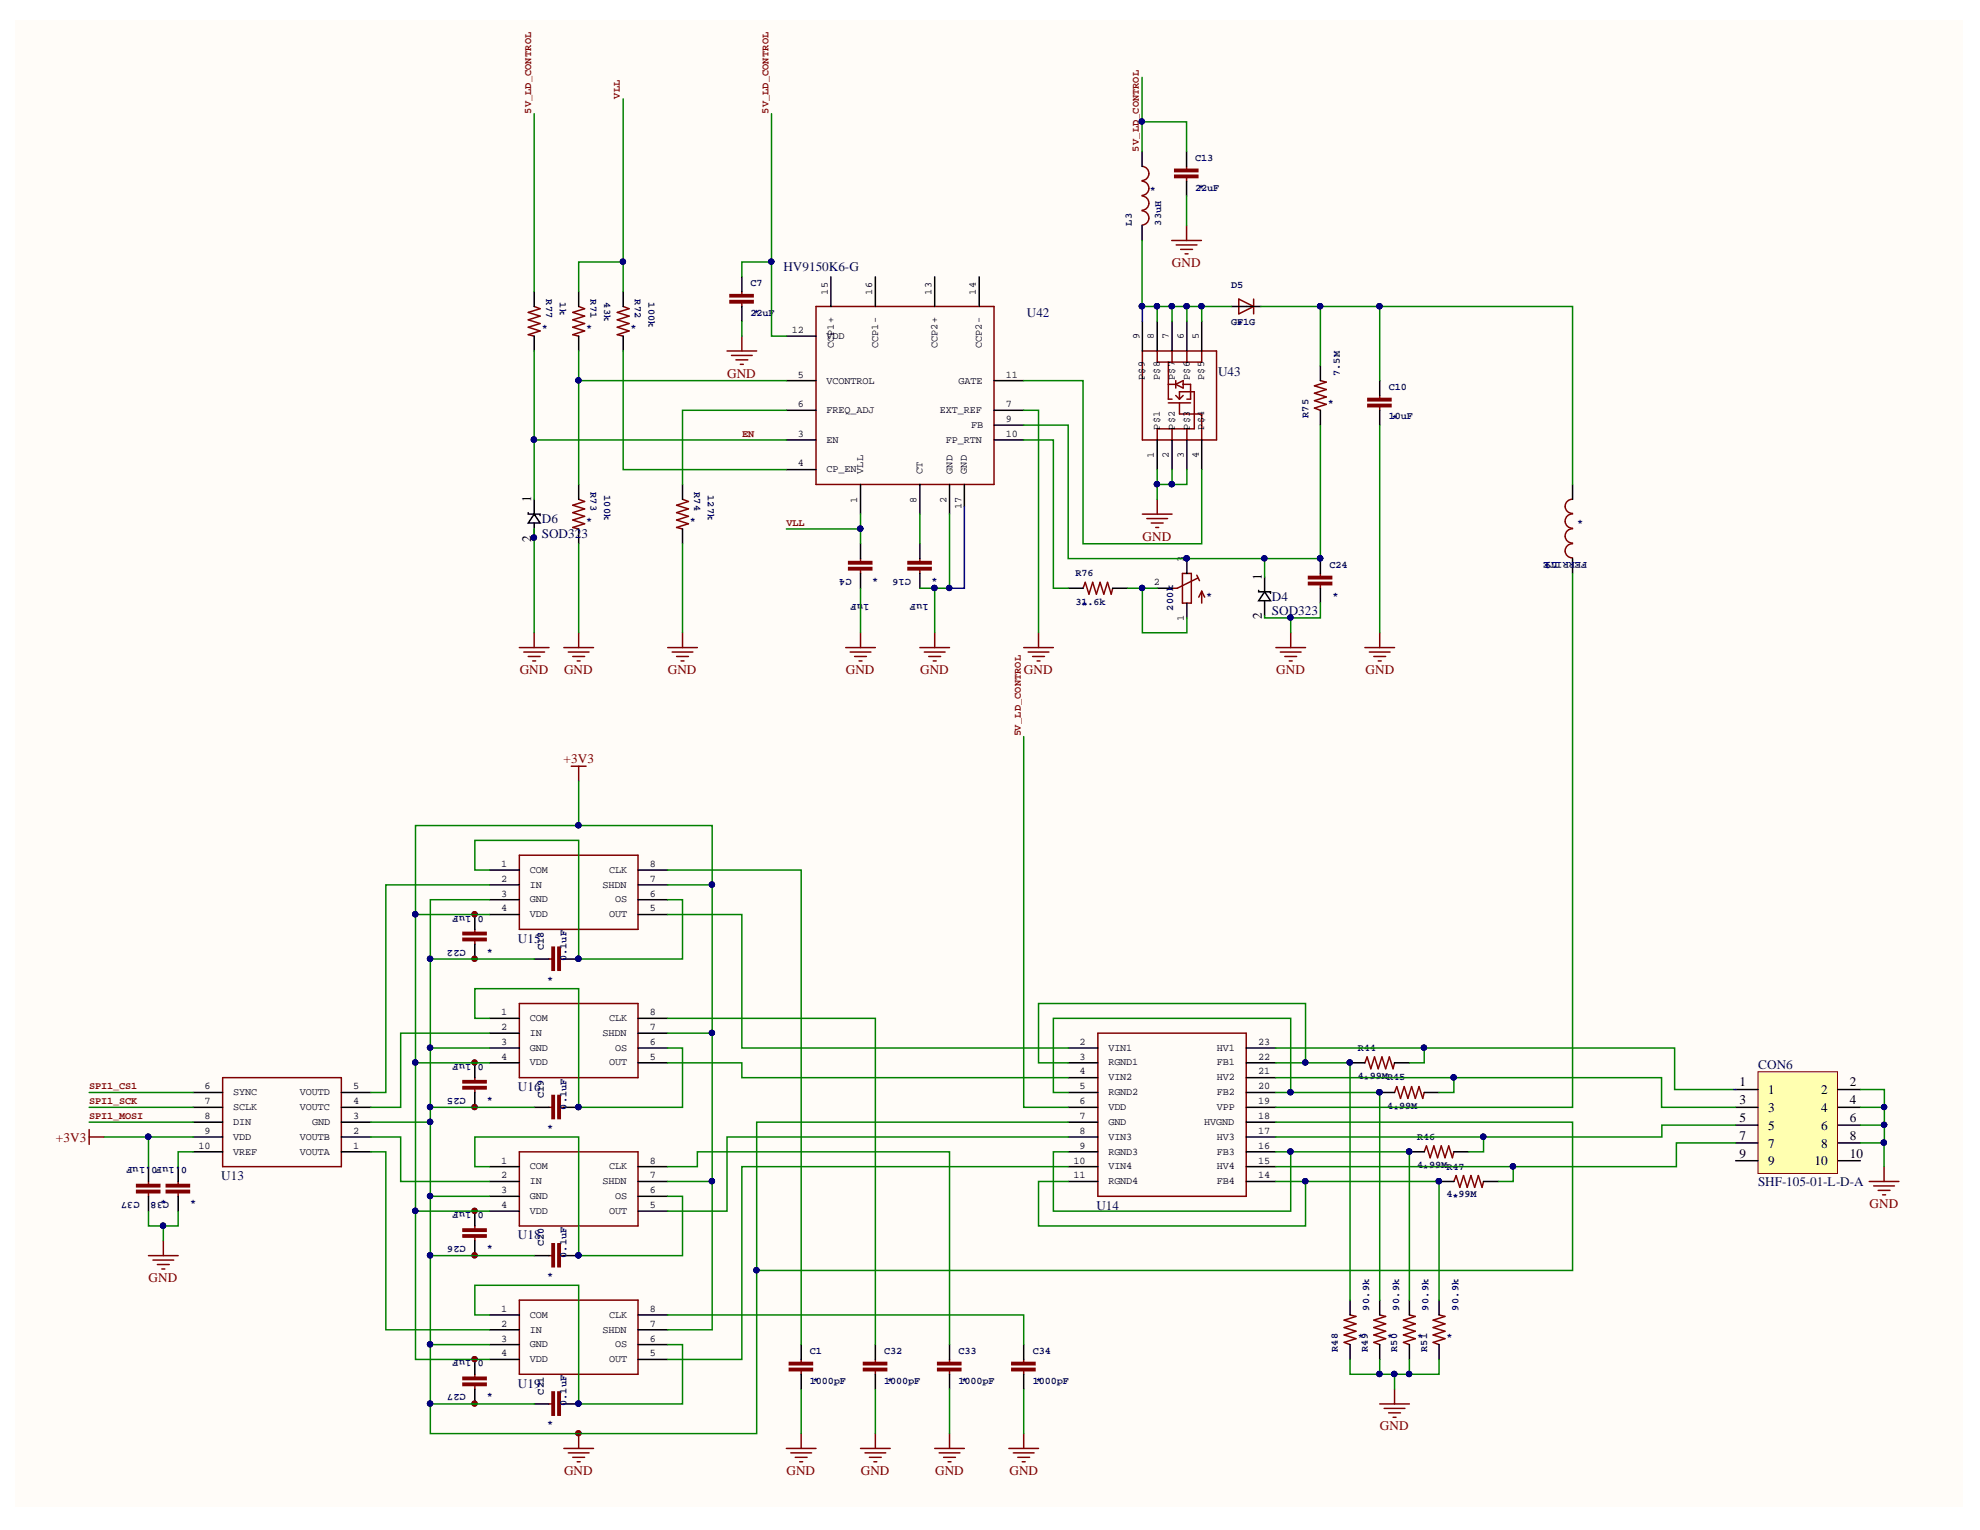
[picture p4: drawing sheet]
<svg xmlns="http://www.w3.org/2000/svg" width="279mm" height="216mm" viewBox="0 0 279 216" stroke-linecap="round" stroke-linejoin="round" font-family="sans-serif">
<defs><g id="words">
<g font-size="1.9" fill="#000080">
<text x="110.6" y="38.2">HV9150K6-G</text>
<text x="144.9" y="44.7">U42</text>
<text x="171.9" y="53.1">U43</text>
<text x="76.5" y="73.8">D6</text>
<text x="76.5" y="75.9">SOD323</text>
<text x="179.5" y="84.8">D4</text>
<text x="179.5" y="86.8">SOD323</text>
<text x="73.1" y="133">U15</text>
<text x="73.1" y="154">U16</text>
<text x="248.1" y="150.9">CON6</text>
<text x="31.2" y="166.5">U13</text>
<text x="248.1" y="167.4">SHF-105-01-L-D-A</text>
<text x="154.7" y="170.7">U14</text>
<text x="73.1" y="174.9">U18</text>
<text x="73.1" y="195.8">U19</text>
</g>
<g font-size="1.9" fill="#800000">
<text x="165.4" y="37.7">GND</text>
<text x="102.6" y="53.3">GND</text>
<text x="161.2" y="76.4">GND</text>
<text x="73.3" y="95.1">GND</text>
<text x="79.6" y="95.1">GND</text>
<text x="94.2" y="95.1">GND</text>
<text x="119.4" y="95.1">GND</text>
<text x="129.8" y="95.1">GND</text>
<text x="144.5" y="95.1">GND</text>
<text x="180.1" y="95.1">GND</text>
<text x="192.7" y="95.1">GND</text>
<text x="79.5" y="107.7">+3V3</text>
<text x="7.9" y="161.1">+3V3</text>
<text x="263.8" y="170.5">GND</text>
<text x="21" y="181">GND</text>
<text x="194.7" y="201.9">GND</text>
<text x="79.6" y="208.2">GND</text>
<text x="111" y="208.2">GND</text>
<text x="121.5" y="208.2">GND</text>
<text x="132" y="208.2">GND</text>
<text x="142.4" y="208.2">GND</text>
</g>
<g font-size="1.9">
<text x="74.9" y="70.9" transform="rotate(-90 74.9 70.9)">1</text>
<text x="74.9" y="76.4" transform="rotate(-90 74.9 76.4)">2</text>
<text x="178.1" y="81.9" transform="rotate(-90 178.1 81.9)">1</text>
<text x="178.1" y="87.4" transform="rotate(-90 178.1 87.4)">2</text>
<text x="245.5" y="153.3">1</text>
<text x="245.5" y="155.8">3</text>
<text x="249.5" y="154.4">1</text>
<text x="257" y="154.4">2</text>
<text x="261" y="153.3">2</text>
<text x="261" y="155.8">4</text>
<text x="245.5" y="158.4">5</text>
<text x="245.5" y="160.8">7</text>
<text x="249.5" y="156.9">3</text>
<text x="249.5" y="159.4">5</text>
<text x="249.5" y="161.9">7</text>
<text x="257" y="156.9">4</text>
<text x="257" y="159.4">6</text>
<text x="257" y="161.9">8</text>
<text x="261" y="158.4">6</text>
<text x="261" y="160.8">8</text>
<text x="245.5" y="163.4">9</text>
<text x="249.5" y="164.4">9</text>
<text x="256" y="164.4">10</text>
<text x="261" y="163.4">10</text>
</g>
<g font-size="1.4" fill="#800000">
<text x="74.9" y="16.1" transform="rotate(-90 74.9 16.1)">5V_LD_CONTROL</text>
<text x="87.5" y="14" transform="rotate(-90 87.5 14)">VLL</text>
<text x="108.4" y="16.1" transform="rotate(-90 108.4 16.1)">5V_LD_CONTROL</text>
<text x="160.7" y="21.4" transform="rotate(-90 160.7 21.4)">5V_LD_CONTROL</text>
<text x="104.7" y="61.6">EN</text>
<text x="111" y="74.2">VLL</text>
<text x="144" y="103.9" transform="rotate(-90 144 103.9)">5V_LD_CONTROL</text>
<text x="12.6" y="153.7">SPI1_CS1</text>
<text x="12.6" y="155.8">SPI1_SCK</text>
<text x="12.6" y="157.9">SPI1_MOSI</text>
</g>
<g font-size="1.4" fill="#000080">
<text x="168.7" y="22.7">C13</text>
<text x="162.2" y="27.2">*</text>
<text x="168.7" y="26.9">2*2uF</text>
<text x="159.7" y="31.9" transform="rotate(-90 159.7 31.9)">L3</text>
<text x="163.8" y="31.9" transform="rotate(-90 163.8 31.9)">33uH</text>
<text x="105.9" y="40.4">C7</text>
<text x="173.7" y="40.7">D5</text>
<text x="76.5" y="46.8">*</text>
<text x="77.1" y="42.2" transform="rotate(90 77.1 42.2)">R77</text>
<text x="79" y="42.6" transform="rotate(90 79 42.6)">1k</text>
<text x="82.7" y="46.8">*</text>
<text x="83.3" y="42.2" transform="rotate(90 83.3 42.2)">R71</text>
<text x="85.3" y="42.6" transform="rotate(90 85.3 42.6)">43k</text>
<text x="89" y="46.8">*</text>
<text x="89.6" y="42.2" transform="rotate(90 89.6 42.2)">R72</text>
<text x="91.5" y="42.6" transform="rotate(90 91.5 42.6)">100k</text>
<text x="105.9" y="44.6">2*2uF</text>
<text x="173.7" y="45.9">GF1G</text>
<text x="174.6" y="46.2">*</text>
<text x="189" y="53.1" transform="rotate(-90 189 53.1)">7.5M</text>
<text x="184.7" y="58.9" transform="rotate(-90 184.7 58.9)">R75</text>
<text x="187.4" y="57.2">*</text>
<text x="196" y="55.1">C10</text>
<text x="196" y="59.2">1*0uF</text>
<text x="83.3" y="69.4" transform="rotate(90 83.3 69.4)">R73</text>
<text x="85.3" y="69.8" transform="rotate(90 85.3 69.8)">100k</text>
<text x="98" y="69.4" transform="rotate(90 98 69.4)">R74</text>
<text x="99.9" y="69.8" transform="rotate(90 99.9 69.8)">127k</text>
<text x="82.7" y="74">*</text>
<text x="97.4" y="74">*</text>
<text x="222.5" y="74.2">*</text>
<text x="120.2" y="81.7" transform="rotate(-180 120.2 81.7)">C4</text>
<text x="123.1" y="82.4">*</text>
<text x="128.6" y="81.7" transform="rotate(-180 128.6 81.7)">C16</text>
<text x="131.4" y="82.4">*</text>
<text x="151.7" y="81.3">R76</text>
<text x="187.6" y="80.2">C24</text>
<text x="224" y="79.2" transform="rotate(-180 224 79.2)">FERRILT9E</text>
<text x="122.6" y="85.2" transform="rotate(-180 122.6 85.2)">1uF</text>
<text x="131" y="85.2" transform="rotate(-180 131 85.2)">1uF</text>
<text x="151.7" y="85.3">31.6k</text>
<text x="152.6" y="85.7">*</text>
<text x="165.5" y="86.2" transform="rotate(-90 165.5 86.2)">200k</text>
<text x="170.2" y="84.5">*</text>
<text x="188" y="84.5">*</text>
<text x="68.3" y="129.2" transform="rotate(-180 68.3 129.2)">0.1uF</text>
<text x="65.7" y="134" transform="rotate(-180 65.7 134)">C22</text>
<text x="68.7" y="134.7">*</text>
<text x="76.7" y="134" transform="rotate(-90 76.7 134)">C18</text>
<text x="79.9" y="135.6" transform="rotate(-90 79.9 135.6)">0.1uF</text>
<text x="77.2" y="138.7">*</text>
<text x="191.6" y="148.3">R44</text>
<text x="65.7" y="154.9" transform="rotate(-180 65.7 154.9)">C25</text>
<text x="68.3" y="150.1" transform="rotate(-180 68.3 150.1)">0.1uF</text>
<text x="68.7" y="155.6">*</text>
<text x="76.7" y="155" transform="rotate(-90 76.7 155)">C19</text>
<text x="191.6" y="152.2">4.99MR45</text>
<text x="192.3" y="152.6">*</text>
<text x="77.2" y="159.6">*</text>
<text x="79.9" y="156.6" transform="rotate(-90 79.9 156.6)">0.1uF</text>
<text x="195.7" y="156.4">4.99M</text>
<text x="196.6" y="156.9">*</text>
<text x="200" y="160.8">R46</text>
<text x="26.4" y="164.7" transform="rotate(-180 26.4 164.7)">0.1uF0.1uF</text>
<text x="200" y="164.8">4.99MR47</text>
<text x="200.7" y="165.2">*</text>
<text x="19.7" y="169.5" transform="rotate(-180 19.7 169.5)">C37</text>
<text x="22.7" y="170.2">*</text>
<text x="23.9" y="169.5" transform="rotate(-180 23.9 169.5)">C38</text>
<text x="26.8" y="170.2">*</text>
<text x="68.3" y="171.1" transform="rotate(-180 68.3 171.1)">0.1uF</text>
<text x="204.1" y="169">4.99M</text>
<text x="205" y="169.4">*</text>
<text x="65.7" y="175.9" transform="rotate(-180 65.7 175.9)">C26</text>
<text x="68.7" y="176.6">*</text>
<text x="76.7" y="175.9" transform="rotate(-90 76.7 175.9)">C20</text>
<text x="79.9" y="177.5" transform="rotate(-90 79.9 177.5)">0.1uF</text>
<text x="77.2" y="180.5">*</text>
<text x="193.2" y="184.9" transform="rotate(-90 193.2 184.9)">90.9k</text>
<text x="197.4" y="184.9" transform="rotate(-90 197.4 184.9)">90.9k</text>
<text x="201.6" y="184.9" transform="rotate(-90 201.6 184.9)">90.9k</text>
<text x="205.8" y="184.9" transform="rotate(-90 205.8 184.9)">90.9k</text>
<text x="68.3" y="192" transform="rotate(-180 68.3 192)">0.1uF</text>
<text x="114.3" y="191.1">C1</text>
<text x="124.8" y="191.1">C32</text>
<text x="135.3" y="191.1">C33</text>
<text x="145.7" y="191.1">C34</text>
<text x="188.8" y="190.8" transform="rotate(-90 188.8 190.8)">R48</text>
<text x="191.6" y="189.1">*</text>
<text x="193" y="190.8" transform="rotate(-90 193 190.8)">R49</text>
<text x="195.7" y="189.1">*</text>
<text x="197.2" y="190.8" transform="rotate(-90 197.2 190.8)">R50</text>
<text x="200" y="189.1">*</text>
<text x="201.4" y="190.8" transform="rotate(-90 201.4 190.8)">R51</text>
<text x="204.1" y="189.1">*</text>
<text x="65.7" y="196.8" transform="rotate(-180 65.7 196.8)">C27</text>
<text x="68.7" y="197.5">*</text>
<text x="76.7" y="196.9" transform="rotate(-90 76.7 196.9)">C21</text>
<text x="114.3" y="195.3">1*000pF</text>
<text x="124.8" y="195.3">1*000pF</text>
<text x="135.3" y="195.3">1*000pF</text>
<text x="145.7" y="195.3">1*000pF</text>
<text x="77.2" y="201.4">*</text>
<text x="79.9" y="198.4" transform="rotate(-90 79.9 198.4)">0.1uF</text>
</g>
<g font-size="1.4">
<text x="116.8" y="41.6" transform="rotate(-90 116.8 41.6)">15</text>
<text x="123.1" y="41.6" transform="rotate(-90 123.1 41.6)">16</text>
<text x="131.4" y="41.6" transform="rotate(-90 131.4 41.6)">13</text>
<text x="137.7" y="41.6" transform="rotate(-90 137.7 41.6)">14</text>
<text x="111.7" y="47">12</text>
<text x="116.6" y="47.9">VDD</text>
<text x="160.8" y="47.9" transform="rotate(-90 160.8 47.9)">9</text>
<text x="162.8" y="47.9" transform="rotate(-90 162.8 47.9)">8</text>
<text x="164.9" y="47.9" transform="rotate(-90 164.9 47.9)">7</text>
<text x="167.1" y="47.9" transform="rotate(-90 167.1 47.9)">6</text>
<text x="169.2" y="47.9" transform="rotate(-90 169.2 47.9)">5</text>
<text x="112.6" y="53.3">5</text>
<text x="117.7" y="49.1" transform="rotate(-90 117.7 49.1)">CCP1+</text>
<text x="123.9" y="49.1" transform="rotate(-90 123.9 49.1)">CCP1-</text>
<text x="132.3" y="49.1" transform="rotate(-90 132.3 49.1)">CCP2+</text>
<text x="138.6" y="49.1" transform="rotate(-90 138.6 49.1)">CCP2-</text>
<text x="141.9" y="53.3">11</text>
<text x="161.6" y="53.6" transform="rotate(-90 161.6 53.6)">P$9</text>
<text x="163.7" y="53.6" transform="rotate(-90 163.7 53.6)">P$8</text>
<text x="165.8" y="53.6" transform="rotate(-90 165.8 53.6)">P$7</text>
<text x="167.9" y="53.6" transform="rotate(-90 167.9 53.6)">P$6</text>
<text x="169.9" y="53.6" transform="rotate(-90 169.9 53.6)">P$5</text>
<text x="112.6" y="57.4">6</text>
<text x="116.6" y="54.1">VCONTROL</text>
<text x="116.6" y="58.3">FREQ_ADJ</text>
<text x="132.6" y="58.3">EXT_REF</text>
<text x="135.3" y="54.1">GATE</text>
<text x="141.9" y="57.4">7</text>
<text x="141.9" y="59.5">9</text>
<text x="112.6" y="65.8">4</text>
<text x="112.6" y="61.6">3</text>
<text x="116.6" y="62.5">EN</text>
<text x="133.5" y="62.5">FP_RTN</text>
<text x="137" y="60.4">FB</text>
<text x="141.9" y="61.6">10</text>
<text x="162.8" y="64.6" transform="rotate(-90 162.8 64.6)">1</text>
<text x="163.7" y="60.6" transform="rotate(-90 163.7 60.6)">P$1</text>
<text x="164.9" y="64.6" transform="rotate(-90 164.9 64.6)">2</text>
<text x="165.8" y="60.6" transform="rotate(-90 165.8 60.6)">P$2</text>
<text x="167.1" y="64.6" transform="rotate(-90 167.1 64.6)">3</text>
<text x="167.9" y="60.6" transform="rotate(-90 167.9 60.6)">P$3</text>
<text x="169.2" y="64.6" transform="rotate(-90 169.2 64.6)">4</text>
<text x="169.9" y="60.6" transform="rotate(-90 169.9 60.6)">P$4</text>
<text x="116.6" y="66.6">CP_EN</text>
<text x="121" y="70.9" transform="rotate(-90 121 70.9)">1</text>
<text x="121.8" y="66.9" transform="rotate(-90 121.8 66.9)">VLL</text>
<text x="129.3" y="70.9" transform="rotate(-90 129.3 70.9)">8</text>
<text x="130.2" y="66.9" transform="rotate(-90 130.2 66.9)">CT</text>
<text x="133.6" y="70.9" transform="rotate(-90 133.6 70.9)">2</text>
<text x="134.4" y="66.9" transform="rotate(-90 134.4 66.9)">GND</text>
<text x="135.7" y="71.8" transform="rotate(-90 135.7 71.8)">17</text>
<text x="136.4" y="66.9" transform="rotate(-90 136.4 66.9)">GND</text>
<text x="162.8" y="82.5">2</text>
<text x="167.1" y="79.2" transform="rotate(-90 167.1 79.2)">3</text>
<text x="167.1" y="87.7" transform="rotate(-90 167.1 87.7)">1</text>
<text x="70.7" y="122.4">1</text>
<text x="70.7" y="124.4">2</text>
<text x="74.8" y="123.2">COM</text>
<text x="74.8" y="125.2">IN</text>
<text x="85" y="125.2">SHDN</text>
<text x="85.9" y="123.2">CLK</text>
<text x="91.7" y="124.4">7</text>
<text x="91.7" y="122.4">8</text>
<text x="70.7" y="126.5">3</text>
<text x="70.7" y="128.6">4</text>
<text x="74.8" y="127.4">GND</text>
<text x="74.8" y="129.5">VDD</text>
<text x="85.9" y="129.5">OUT</text>
<text x="86.8" y="127.4">OS</text>
<text x="91.7" y="128.6">5</text>
<text x="91.7" y="126.5">6</text>
<text x="70.7" y="143.2">1</text>
<text x="91.7" y="143.2">8</text>
<text x="70.7" y="145.4">2</text>
<text x="70.7" y="147.5">3</text>
<text x="70.7" y="149.5">4</text>
<text x="74.8" y="144.1">COM</text>
<text x="74.8" y="146.2">IN</text>
<text x="74.8" y="148.2">GND</text>
<text x="85" y="146.2">SHDN</text>
<text x="85.9" y="144.1">CLK</text>
<text x="86.8" y="148.2">OS</text>
<text x="91.7" y="149.5">5</text>
<text x="91.7" y="147.5">6</text>
<text x="91.7" y="145.4">7</text>
<text x="152.3" y="147.5">2</text>
<text x="152.3" y="149.5">3</text>
<text x="156.4" y="148.2">VIN1</text>
<text x="171.7" y="148.2">HV1</text>
<text x="177.5" y="149.5">22</text>
<text x="177.5" y="147.5">23</text>
<text x="28.8" y="153.7">6</text>
<text x="28.8" y="155.8">7</text>
<text x="32.9" y="154.6">SYNC</text>
<text x="42.3" y="154.6">VOUTD</text>
<text x="49.8" y="155.8">4</text>
<text x="49.8" y="153.7">5</text>
<text x="74.8" y="150.4">VDD</text>
<text x="85.9" y="150.4">OUT</text>
<text x="152.3" y="151.6">4</text>
<text x="152.3" y="153.7">5</text>
<text x="152.3" y="155.8">6</text>
<text x="156.4" y="150.4">RGND1</text>
<text x="156.4" y="152.5">VIN2</text>
<text x="156.4" y="154.6">RGND2</text>
<text x="171.7" y="154.6">FB2</text>
<text x="171.7" y="152.5">HV2</text>
<text x="171.7" y="150.4">FB1</text>
<text x="177.5" y="155.8">19</text>
<text x="177.5" y="153.7">20</text>
<text x="177.5" y="151.6">21</text>
<text x="28.8" y="157.9">8</text>
<text x="28.8" y="160">9</text>
<text x="32.9" y="156.6">SCLK</text>
<text x="32.9" y="158.7">DIN</text>
<text x="32.9" y="160.8">VDD</text>
<text x="42.3" y="160.8">VOUTB</text>
<text x="42.3" y="156.6">VOUTC</text>
<text x="44.1" y="158.7">GND</text>
<text x="49.8" y="160">2</text>
<text x="49.8" y="157.9">3</text>
<text x="152.3" y="157.9">7</text>
<text x="152.3" y="160">8</text>
<text x="156.4" y="156.6">VDD</text>
<text x="156.4" y="158.7">GND</text>
<text x="156.4" y="160.8">VIN3</text>
<text x="169.9" y="158.7">HVGND</text>
<text x="171.7" y="160.8">HV3</text>
<text x="171.7" y="156.6">VPP</text>
<text x="177.5" y="160">17</text>
<text x="177.5" y="157.9">18</text>
<text x="28" y="162.1">10</text>
<text x="32.9" y="163">VREF</text>
<text x="42.3" y="163">VOUTA</text>
<text x="49.8" y="162.1">1</text>
<text x="70.7" y="164.2">1</text>
<text x="70.7" y="166.3">2</text>
<text x="74.8" y="165">COM</text>
<text x="74.8" y="167.1">IN</text>
<text x="85" y="167.1">SHDN</text>
<text x="85.9" y="165">CLK</text>
<text x="91.7" y="166.3">7</text>
<text x="91.7" y="164.2">8</text>
<text x="151.5" y="164.2">10</text>
<text x="151.5" y="166.3">11</text>
<text x="152.3" y="162.1">9</text>
<text x="156.4" y="163">RGND3</text>
<text x="156.4" y="165">VIN4</text>
<text x="156.4" y="167.1">RGND4</text>
<text x="171.7" y="167.1">FB4</text>
<text x="171.7" y="165">HV4</text>
<text x="171.7" y="163">FB3</text>
<text x="177.5" y="166.3">14</text>
<text x="177.5" y="164.2">15</text>
<text x="177.5" y="162.1">16</text>
<text x="70.7" y="168.4">3</text>
<text x="70.7" y="170.5">4</text>
<text x="74.8" y="169.2">GND</text>
<text x="74.8" y="171.3">VDD</text>
<text x="85.9" y="171.3">OUT</text>
<text x="86.8" y="169.2">OS</text>
<text x="91.7" y="170.5">5</text>
<text x="91.7" y="168.4">6</text>
<text x="70.7" y="185.1">1</text>
<text x="74.8" y="186">COM</text>
<text x="85.9" y="186">CLK</text>
<text x="91.7" y="185.1">8</text>
<text x="70.7" y="187.2">2</text>
<text x="70.7" y="189.3">3</text>
<text x="70.7" y="191.4">4</text>
<text x="74.8" y="188.1">IN</text>
<text x="74.8" y="190.1">GND</text>
<text x="85" y="188.1">SHDN</text>
<text x="86.8" y="190.1">OS</text>
<text x="91.7" y="191.4">5</text>
<text x="91.7" y="189.3">6</text>
<text x="91.7" y="187.2">7</text>
<text x="74.8" y="192.2">VDD</text>
<text x="85.9" y="192.2">OUT</text>
</g>
</g></defs>
<path d="M2.1 2.9h274.9v209.8h-274.9z" fill="#fffcf8"/>
<g fill="#000080" stroke="#000080" stroke-width=".14">
<circle cx="67" cy="198.1" r=".37"/>
<circle cx="67" cy="191.8" r=".38"/>
<circle cx="67" cy="177.1" r=".38"/>
<circle cx="67" cy="170.9" r=".38"/>
<circle cx="67" cy="156.2" r=".38"/>
<circle cx="67" cy="149.9" r=".37"/>
<circle cx="67" cy="135.3" r=".38"/>
<circle cx="67" cy="129" r=".38"/>
<circle cx="81.6" cy="202.2" r=".37"/>
<circle cx="81.6" cy="135.3" r=".38"/>
<circle cx="81.6" cy="156.2" r=".38"/>
<circle cx="81.6" cy="177.1" r=".38"/>
<circle cx="81.6" cy="198.1" r=".37"/>
<circle cx="190.5" cy="149.9" r=".37"/>
<circle cx="194.7" cy="154.1" r=".38"/>
<circle cx="198.8" cy="162.5" r=".38"/>
<circle cx="203" cy="166.7" r=".38"/>
<circle cx="167.4" cy="78.8" r=".38"/>
<circle cx="186.3" cy="78.8" r=".38"/>
<circle cx="75.3" cy="75.9" r=".38"/>
</g>
<g fill="none" stroke="#800000" stroke-width=".21">
<path d="M161.2 23.5a1 1 0 0 1 .9 1 1 1 0 0 1-.9 1M161.2 25.6a1 1 0 0 1 .9 1 1 1 0 0 1-.9 1M161.2 27.7a1 1 0 0 1 .9 1 1 1 0 0 1-.9 1M161.2 29.8a1 1 0 0 1 .9 1 1 1 0 0 1-.9 1M165.3 33.9h4.2M166 34.6h2.9M166.6 35.2h1.7M167.2 35.8h.4M167.4 23.5v.4M167.4 25.1v.5M167.4 31.8v2.1M75.4 43.2l.8 .4-1.7 .5 1.7 .5-1.7 .5 1.7 .6-1.7 .5 1.7 .5-1.7 .5 .9 .2"/>
<path d="M81.7 43.2l.8 .4-1.7 .5 1.7 .5-1.7 .5 1.7 .6-1.7 .5 1.7 .5-1.7 .5 .9 .2M87.9 43.2l.9 .4-1.7 .5 1.7 .5-1.7 .5 1.7 .6-1.7 .5 1.7 .5-1.7 .5 .8 .2M102.6 49.5h4.2M103.2 50.2h2.9M103.8 50.8h1.7M104.5 51.4h.4M104.7 41.2v.4M104.7 42.8v.4M104.7 47.4v2.1M115.1 43.2h25.2v25.2h-25.2zM161.2 49.5h10.5v12.6h-10.5zM163.3 49.5v1.6h6.3v-1.6"/>
<path d="M164.9 56.9h3.1M164.9 51.1v5.2h.5M164.9 54.2h1M165.4 49.5v1.6M165.9 55.8l.5 .5M165.9 54.2l1.1-.5v1.1zM165.9 53.7v1.1M166.4 56.3v-1h2.1v5.2h-5.2v1.6M166.4 56.9v1.5h3.2v3.7M167 55.8l-.6 .5M167 54.2h1v2.1h-.5M167.5 49.5v1.6"/>
<path d="M174.8 42.2l2.1 1-2.1 1.1zM176.9 42.2v2.1M186.3 53.7l.9 .2-1.7 .5 1.7 .6-1.7 .5 1.7 .5-1.7 .5 1.7 .6-1.7 .5 .8 .3M194.7 55.8v.4M194.7 57.5v.4M81.7 70.5l.8 .3-1.7 .5 1.7 .5-1.7 .5 1.7 .6-1.7 .5 1.7 .5-1.7 .5 .9 .2M96.3 70.5l.8 .3-1.6 .5 1.6 .5-1.6 .5 1.6 .6-1.6 .5 1.6 .5-1.6 .5 .8 .2M121.4 78.8v.4M129.8 78.8v.4M161.2 72.5h4.2M161.8 73.2h3M162.5 73.8h1.6"/>
<path d="M163.1 74.4h.4M163.3 70.5v2M165.4 60.5v1.6M167.5 60.5v1.6M221.9 76.7a.99 .99 0 0 0-1 1 .99 .99 0 0 0 1 1M221.9 70.5a.99 .99 0 0 0-1 .9 .99 .99 0 0 0 1 1M221.9 74.6a1 1 0 0 0-1 1 1 1 0 0 0 1 1M221.9 72.5a1 1 0 0 0-1 1 1 1 0 0 0 1 1M73.3 91.4h4.2M73.9 92h2.9M74.5 92.6h1.7M75.2 93.3h.4"/>
<path d="M75.4 89.3v2.1M79.6 91.4h4.2M80.2 92h2.9M80.8 92.6h1.7M81.4 93.3h.5M81.7 89.3v2.1M94.2 91.4h4.2M94.8 92h3M95.5 92.6h1.6M96.1 93.3h.4M96.3 89.3v2.1M119.3 91.4h4.2"/>
<path d="M120 92h2.9M120.6 92.6h1.7M121.2 93.3h.4M121.4 80.5v.4M121.4 89.3v2.1M129.8 80.5v.4M129.8 91.4h4.2M130.4 92h3M131.1 92.6h1.6M131.7 93.3h.4M131.9 89.3v2.1M144.5 91.4h4.1"/>
<path d="M145.1 92h2.9M145.7 92.6h1.7M146.3 93.3h.5M146.5 89.3v2.1M152.8 83l.3-.8 .6 1.6 .5-1.6 .5 1.6 .5-1.6 .6 1.6 .5-1.6 .5 1.6 .2-.8M166.9 80.9h1.2v4.2h-1.2zM168.9 81.2l.4 .7M169 81.6l-2.9 1.4h-.7M169.6 83.4v1.7M169.6 83.4l.4 .9M169.6 83.4l-.4 .9M180 91.4h4.2"/>
<path d="M180.7 92h2.9M181.3 92.6h1.7M181.9 93.3h.4M182.1 89.3v2.1M186.3 80.9v.4M186.3 82.6v.4M192.6 91.4h4.2M193.2 92h3M193.9 92.6h1.6M194.5 93.3h.4M194.7 89.3v2.1M80.6 108.1h2.1"/>
<path d="M81.7 108.1v2.1M67 131.1v.5M67 132.8v.4M73.3 120.7h16.7v10.4h-16.7zM77.5 135.3h.4M79.1 135.3h.5M12.6 159.4v2.1M31.4 152.1h16.8v12.5h-16.8zM67 152.1v.4M67 153.7v.5M73.3 141.6h16.7v10.5h-16.7zM77.5 156.3h.4"/>
<path d="M79.1 156.3h.5M154.9 145.8h21v23h-21zM192.6 150l.3-.9 .5 1.7 .6-1.7 .5 1.7 .5-1.7 .5 1.7 .6-1.7 .5 1.7 .2-.8M196.8 154.2l.3-.9 .5 1.7 .5-1.7 .6 1.7 .5-1.7 .5 1.7 .5-1.7 .6 1.7 .2-.8M12.6 160.4h2.1M21 177.2h4.1M21 166.7v.4M21 168.4v.4M21.6 177.8h2.9M22.2 178.4h1.7M22.8 179.1h.5M23 175.1v2.1"/>
<path d="M25.1 166.7v.4M25.1 168.4v.4M67 173v.4M67 174.7v.4M73.3 162.5h16.7v10.5h-16.7zM77.5 177.2h.4M79.1 177.2h.5M201 162.5l.3-.8 .5 1.7 .5-1.7 .6 1.7 .5-1.7 .5 1.7 .5-1.7 .5 1.7 .3-.9M205.2 166.7l.3-.8 .5 1.7 .5-1.7 .5 1.7 .6-1.7 .5 1.7 .5-1.7 .5 1.7 .2-.9M263.8 166.7h4.2M264.4 167.3h2.9M265 168h1.7"/>
<path d="M265.7 168.6h.4M265.9 164.6v2.1M67 193.9v.4M67 195.6v.4M73.3 183.5h16.7v10.4h-16.7zM77.5 198.1h.4M79.1 198.1h.5M113.1 191.8v.5M113.1 193.5v.4M123.5 191.8v.5M123.5 193.5v.4M134 191.8v.5"/>
<path d="M134 193.5v.4M144.5 191.8v.5M144.5 193.5v.4M190.5 185.6l.8 .2-1.6 .5 1.6 .5-1.6 .5 1.6 .6-1.6 .5 1.6 .5-1.6 .5 .8 .3M194.7 198.1h4.2M194.7 185.6l.8 .2-1.6 .5 1.6 .5-1.6 .5 1.6 .6-1.6 .5 1.6 .5-1.6 .5 .8 .3M195.3 198.7h3M195.9 199.4h1.7M196.6 200h.4M196.8 196v2.1M198.9 185.6l.8 .2-1.7 .5 1.7 .5-1.7 .5 1.7 .6-1.7 .5 1.7 .5-1.7 .5 .9 .3M203.1 185.6l.8 .2-1.7 .5 1.7 .5-1.7 .5 1.7 .6-1.7 .5 1.7 .5-1.7 .5 .9 .3"/>
<path d="M79.6 204.4h4.2M80.2 205h2.9M80.8 205.6h1.7M81.4 206.3h.5M81.7 202.3v2.1M111 204.4h4.1M111.6 205h2.9M112.2 205.6h1.7M112.8 206.3h.5M113.1 202.3v2.1M121.4 204.4h4.2M122.1 205h2.9"/>
<path d="M122.7 205.6h1.7M123.3 206.3h.4M123.5 202.3v2.1M131.9 204.4h4.2M132.5 205h3M133.2 205.6h1.6M133.8 206.3h.4M134 202.3v2.1M142.4 204.4h4.1M143 205h2.9M143.6 205.6h1.7M144.2 206.3h.5"/>
<path d="M144.5 202.3v2.1"/>
</g>
<g fill="none" stroke="#000" stroke-width=".21">
<path d="M104.7 39.1v2.1M117.2 39.1v4.1M123.5 39.1v4.1M131.9 39.1v4.1M138.2 39.1v4.1M161.2 21.4v2.1M161.2 31.8v2.1M167.4 21.4v2.1M167.4 25.6v2.1M75.4 41.2v2M75.4 47.4v2.1M81.7 41.2v2"/>
<path d="M81.7 47.4v2.1M87.9 41.2v2M87.9 47.4v2.1M104.7 43.2v2.1M111 53.7h4.1M111 57.9h4.1M111 47.4h4.1M140.3 53.7h4.2M140.3 57.9h4.2M140.3 60h4.2M161.2 45.3v4.2M163.3 45.3v4.2"/>
<path d="M165.4 45.3v4.2M167.5 45.3v4.2M169.6 45.3v4.2M173.8 43.2h4.1M186.3 51.6v2.1M186.3 57.9v2.1M194.7 53.7v2.1M194.7 57.9v2.1M74.5 72.3v.2h.9M75.4 72.5l-.9 1.3h1.7l-.8-1.3h.8v.3M75.4 70.5v2M75.4 73.8v2.1"/>
<path d="M81.7 68.4v2.1M81.7 74.6v2.1M96.3 68.4v2.1M96.3 74.6v2.1M111 66.3h4.1M111 62.1h4.1M121.4 68.4v4.1M121.4 76.7v2.1M129.8 68.4v4.1M129.8 76.7v2.1M134 68.4v4.1M136.1 68.4v3.1"/>
<path d="M140.3 62.1h4.2M163.3 62.1v4.2M165.4 62.1v4.2M167.5 62.1v4.2M167.5 78.8v2.1M169.6 62.1v4.2M186.3 78.8v2.1M221.9 68.4v2.1M221.9 78.8v2.1M121.4 80.9v2.1M129.8 80.9v2.1M150.7 83h2.1"/>
<path d="M157 83h2.1M163.3 83h2.1M167.5 85.1v2.1M177.6 83.3v.2h.8M178.4 83.5l-.8 1.3h1.7l-.9-1.3h.9v.2M178.4 81.4v2.1M178.4 84.8v2.1M186.3 83v2.1M67 129.1v2M67 133.2v2.1M69.1 122.8h4.2M69.1 124.9h4.2"/>
<path d="M69.1 127h4.2M69.1 129.1h4.2M75.4 135.3h2.1M79.6 135.3h2.1M90 122.8h4.2M90 124.9h4.2M90 127h4.2M90 129.1h4.2M27.2 158.3h4.2M27.2 156.3h4.2M27.2 154.2h4.2M48.2 158.3h4.2"/>
<path d="M48.2 156.3h4.2M48.2 154.2h4.2M67 150v2.1M67 154.2v2.1M69.1 147.9h4.2M69.1 150h4.2M69.1 143.7h4.2M69.1 145.8h4.2M75.4 156.3h2.1M79.6 156.3h2.1M90 147.9h4.2M90 150h4.2"/>
<path d="M90 143.7h4.2M90 145.8h4.2M150.7 158.3h4.2M150.7 156.3h4.2M150.7 154.2h4.2M150.7 147.9h4.2M150.7 150h4.2M150.7 152.1h4.2M175.9 158.3h4.1M175.9 156.3h4.1M175.9 154.2h4.1M175.9 147.9h4.1"/>
<path d="M175.9 150h4.1M175.9 152.1h4.1M190.5 150h2.1M194.7 154.2h2.1M196.8 150h2.1M201 154.2h2.1M21 164.6v2.1M21 168.8v2.1M25.1 164.6v2.1M25.1 168.8v2.1M27.2 162.5h4.2M27.2 160.4h4.2"/>
<path d="M48.2 162.5h4.2M48.2 160.4h4.2M67 170.9v2.1M67 175.1v2.1M69.1 164.6h4.2M69.1 166.7h4.2M69.1 168.8h4.2M69.1 170.9h4.2M75.4 177.2h2.1M79.6 177.2h2.1M90 164.6h4.2M90 166.7h4.2"/>
<path d="M90 168.8h4.2M90 170.9h4.2M150.7 162.5h4.2M150.7 160.4h4.2M150.7 164.6h4.2M150.7 166.7h4.2M175.9 162.5h4.1M175.9 160.4h4.1M175.9 164.6h4.1M175.9 166.7h4.1M198.9 162.5h2.1M203.1 166.7h2.1"/>
<path d="M205.2 162.5h2.1M209.3 166.7h2.1M67 191.8v2.1M67 196v2.1M69.1 185.6h4.2M69.1 187.6h4.2M69.1 189.7h4.2M69.1 191.8h4.2M75.4 198.1h2.1M79.6 198.1h2.1M90 185.6h4.2M90 187.6h4.2"/>
<path d="M90 189.7h4.2M90 191.8h4.2M113.1 189.7v2.1M113.1 193.9v2.1M123.5 189.7v2.1M123.5 193.9v2.1M134 189.7v2.1M134 193.9v2.1M144.5 189.7v2.1M144.5 193.9v2.1M190.5 183.5v2.1M190.5 189.7v2.1"/>
<path d="M194.7 183.5v2.1M194.7 189.7v2.1M198.9 183.5v2.1M198.9 189.7v2.1M203.1 183.5v2.1M203.1 189.7v2.1"/>
</g>
<g fill="#800000" stroke="#800000" stroke-width=".21">
<path d="M78.7 133.7h.4v3.2h-.4z"/>
<path d="M77.9 133.7h.3v3.2h-.3z"/>
<path d="M78.7 154.6h.4v3.2h-.4z"/>
<path d="M77.9 154.6h.3v3.2h-.3z"/>
<path d="M78.7 175.5h.4v3.3h-.4z"/>
<path d="M77.9 175.5h.3v3.3h-.3z"/>
<path d="M78.7 196.4h.4v3.3h-.4z"/>
<path d="M77.9 196.4h.3v3.3h-.3z"/>
<path d="M65.3 131.6h3.3v.3h-3.3z"/>
<path d="M65.3 132.4h3.3v.3h-3.3z"/>
<path d="M65.3 152.5h3.3v.3h-3.3z"/>
<path d="M65.3 153.3h3.3v.4h-3.3z"/>
<path d="M65.3 173.4h3.3v.4h-3.3z"/>
<path d="M65.3 174.3h3.3v.3h-3.3z"/>
<path d="M65.3 194.3h3.3v.4h-3.3z"/>
<path d="M65.3 195.2h3.3v.3h-3.3z"/>
<path d="M19.3 167.1h3.2v.4h-3.2z"/>
<path d="M19.3 168h3.2v.3h-3.2z"/>
<path d="M23.5 167.1h3.2v.4h-3.2z"/>
<path d="M23.5 168h3.2v.3h-3.2z"/>
<path d="M165.8 24.7h3.2v.4h-3.2z"/>
<path d="M165.8 23.9h3.2v.3h-3.2z"/>
<path d="M128.1 79.2h3.3v.4h-3.3z"/>
<path d="M128.1 80.1h3.3v.3h-3.3z"/>
<path d="M119.8 79.2h3.2v.4h-3.2z"/>
<path d="M119.8 80.1h3.2v.3h-3.2z"/>
<path d="M103 42.4h3.3v.3h-3.3z"/>
<path d="M103 41.6h3.3v.3h-3.3z"/>
<path d="M193 57.1h3.3v.3h-3.3z"/>
<path d="M193 56.2h3.3v.4h-3.3z"/>
<path d="M184.6 82.2h3.3v.3h-3.3z"/>
<path d="M184.6 81.3h3.3v.4h-3.3z"/>
<path d="M111.4 193.1h3.2v.3h-3.2z"/>
<path d="M111.4 192.3h3.2v.3h-3.2z"/>
<path d="M121.8 193.1h3.3v.3h-3.3z"/>
<path d="M121.8 192.3h3.3v.3h-3.3z"/>
<path d="M132.3 193.1h3.3v.3h-3.3z"/>
<path d="M132.3 192.3h3.3v.3h-3.3z"/>
<path d="M142.8 193.1h3.2v.3h-3.2z"/>
<path d="M142.8 192.3h3.2v.3h-3.2z"/>
</g>
<g fill="#800000" stroke="#800000" stroke-width=".14">
<circle cx="67" cy="135.3" r=".38"/>
<circle cx="67" cy="156.2" r=".38"/>
<circle cx="67" cy="177.1" r=".38"/>
<circle cx="67" cy="198.1" r=".37"/>
<circle cx="81.6" cy="202.2" r=".37"/>
<circle cx="67" cy="129" r=".38"/>
<circle cx="67" cy="149.9" r=".37"/>
<circle cx="67" cy="170.9" r=".38"/>
<circle cx="67" cy="191.8" r=".38"/>
</g>
<path d="M248.1 151.2h11.2v14.4h-11.2z" fill="#ffffb0" stroke="#800000" stroke-width=".14"/>
<path d="M244.9 153.7h3.2M244.9 156.3h3.2M244.9 158.8h3.2M259.4 153.7h3.1M259.4 156.3h3.1M259.4 158.8h3.1M244.9 161.3h3.2M244.9 163.8h3.2M259.4 161.3h3.1M259.4 163.8h3.1" fill="none" stroke="#000" stroke-width=".21"/>
<g fill="none" stroke="#008000" stroke-width=".21">
<path d="M75.4 16v25.2M87.9 14v27.2M108.9 16v21M161.2 17.2h6.2v4.2M161.2 10.9v10.5M87.9 37h-6.2v4.2M108.9 37h-4.2v2.1M108.9 37v10.4h2.1M161.2 33.9v9.3h2.1M167.4 27.7v4.1M75.4 49.5v21M81.7 49.5v18.9"/>
<path d="M81.7 53.7h29.3M87.9 49.5v16.8h23.1M104.7 45.3v2.1M111 57.9h-14.7v10.5M144.5 60h6.2v18.8h35.6v-18.8M144.5 57.9h2v31.4M144.5 53.7h8.3v23h16.8v-10.4M163.3 43.2v2.1M163.3 43.2h10.5M165.4 43.2v2.1M167.5 43.2v2.1M169.6 43.2v2.1"/>
<path d="M177.9 43.2h16.8M186.3 43.2v8.4M194.7 43.2h27.2v25.2M194.7 43.2v10.5M194.7 60v29.3M75.4 74.6v14.7M75.4 62.1h35.6M81.7 76.7v12.6M96.3 76.7v12.6M111 74.6h10.4M121.4 72.5v4.2M129.8 72.5v4.2"/>
<path d="M134 72.5v10.5h-2.1M144.5 62.1h4.1v20.9h2.1M163.3 66.3v4.2M163.3 68.4h2.1M165.4 66.3v2.1M167.5 66.3v2.1h-2.1M178.4 78.8v2.6M121.4 83v6.3M129.8 83h2.1M131.9 83v6.3M159.1 83h4.2M161.2 83v6.3h6.3v-2.1"/>
<path d="M178.4 86.9v.3h3.7M182.1 87.2v2.1M186.3 85.1v2.1h-4.2M221.9 80.9v75.4h-41.9M81.7 116.5h-23.1v12.6M81.7 116.5h18.8v8.4M81.7 110.2v6.3M144.5 103.9v52.4h6.2M58.6 129.1v41.8M58.6 129.1h10.5M60.7 135.3v62.8M60.7 135.3h14.7"/>
<path d="M69.1 124.9h-14.7v29.3h-2M69.1 127h-8.4v8.3M69.1 122.8h-2.1v-4.2h14.7v16.7h14.6v-8.3h-2.1M94.2 129.1h10.5v18.8h46M94.2 122.8h18.9v66.9M94.2 124.9h6.3M100.5 124.9v41.8M12.6 156.3h14.6M12.6 158.3h14.6M12.6 154.2h14.6M52.4 158.3h8.3M58.6 150h10.5"/>
<path d="M60.7 147.9h8.4M60.7 156.3h14.7M69.1 145.8h-12.6v10.5h-4.1M69.1 143.7h-2.1v-4.2h14.7v16.8h14.6v-8.4h-2.1M94.2 150h10.5v2.1h46M94.2 143.7h29.3v46M94.2 145.8h6.3M150.7 158.3h-43.9v21M150.7 150h-4.2v-8.4h37.7v8.4M150.7 154.2h-2.1v-10.5h33.5v10.5M180 158.3h41.9v21h-115.1M180 147.9h21"/>
<path d="M180 154.2h14.7v29.3M180 152.1h25.2M180 150h10.5v33.5M201 147.9v2.1h-2.1M201 147.9h35.3v5.8h8.4M205.2 152.1v2.1h-2.1M205.2 152.1h29.3v4.2h10.4M244.9 158.8h-10.4v1.6h-25.2M262.5 158.8h3.4M262.5 153.7h3.4v2.6h-3.4M265.9 158.8v2.5M265.9 156.3v2.5"/>
<path d="M14.7 160.4h12.5M21 170.9v2.1h2M21 160.4v4.2M23 173v2.1M25.1 170.9v2.1h-2.1M27.2 162.5h-2.1v2.1M52.4 162.5h2v25.1h14.7M52.4 160.4h4.1v6.3h12.6M58.6 170.9v20.9h10.5M58.6 170.9h10.5M60.7 168.8h8.4M60.7 177.2h14.7"/>
<path d="M69.1 164.6h-2.1v-4.2h14.7v16.8h14.6v-8.4h-2.1M94.2 164.6h4.2v-2.1h35.6v27.2M94.2 166.7h6.3M100.5 166.7v20.9h-6.3M106.8 179.3v23h-46.1v-4.2M150.7 164.6h-46v27.2h-10.5M150.7 160.4h-48.1v10.5h-8.4M150.7 166.7h-4.2v6.3h37.7v-6.3M150.7 162.5h-2.1v8.4h33.5v-8.4M180 162.5h18.9v21M180 164.6h33.5M180 160.4h29.3"/>
<path d="M180 166.7h23.1v16.8M209.3 160.4v2.1h-2M213.5 164.6v2.1h-2.1M244.9 161.3h-8.3v3.3h-23.1M262.5 161.3h3.4M265.9 161.3v3.3M60.7 189.7h8.4M60.7 198.1h14.7M69.1 185.6h-2.1v-4.2h14.7v16.7h14.6v-8.4h-2.1M94.2 185.6h50.3v4.1M113.1 196v6.3M123.5 196v6.3"/>
<path d="M134 196v6.3M144.5 196v6.3M190.5 191.8v2.1h4.2M194.7 193.9h4.2M194.7 191.8v2.1M196.8 193.9v2.1M198.9 191.8v2.1M203.1 191.8v2.1h-4.2"/>
</g>
<g fill="#000080" stroke="#000080" stroke-width=".14">
<circle cx="23" cy="173" r=".38"/>
<circle cx="60.7" cy="147.8" r=".37"/>
<circle cx="60.7" cy="135.3" r=".38"/>
<circle cx="60.7" cy="156.2" r=".38"/>
<circle cx="60.7" cy="158.3" r=".38"/>
<circle cx="60.7" cy="168.8" r=".38"/>
<circle cx="60.7" cy="177.1" r=".38"/>
<circle cx="60.7" cy="189.7" r=".38"/>
<circle cx="60.7" cy="198.1" r=".37"/>
<circle cx="194.7" cy="193.9" r=".38"/>
<circle cx="196.7" cy="193.9" r=".38"/>
<circle cx="198.8" cy="193.9" r=".38"/>
<circle cx="265.8" cy="161.2" r=".38"/>
<circle cx="265.9" cy="158.7" r=".37"/>
<circle cx="75.3" cy="75.9" r=".38"/>
<circle cx="131.9" cy="83" r=".38"/>
<circle cx="182.1" cy="87.1" r=".37"/>
<circle cx="163.3" cy="68.3" r=".38"/>
<circle cx="165.3" cy="68.3" r=".38"/>
<circle cx="121.4" cy="74.6" r=".38"/>
<circle cx="87.9" cy="36.9" r=".37"/>
<circle cx="213.5" cy="164.6" r=".38"/>
<circle cx="209.3" cy="160.4" r=".38"/>
<circle cx="200.9" cy="147.8" r=".37"/>
<circle cx="205.1" cy="152" r=".38"/>
<circle cx="182.1" cy="162.5" r=".38"/>
<circle cx="198.8" cy="162.5" r=".38"/>
<circle cx="75.3" cy="62" r=".38"/>
<circle cx="169.5" cy="43.2" r=".38"/>
<circle cx="167.4" cy="43.2" r=".38"/>
<circle cx="165.3" cy="43.2" r=".38"/>
<circle cx="163.3" cy="43.2" r=".38"/>
<circle cx="81.6" cy="53.7" r=".38"/>
<circle cx="161.2" cy="83" r=".38"/>
<circle cx="186.3" cy="78.8" r=".38"/>
<circle cx="203" cy="166.7" r=".38"/>
<circle cx="184.2" cy="166.7" r=".38"/>
<circle cx="194.7" cy="154.1" r=".38"/>
<circle cx="182.1" cy="154.1" r=".38"/>
<circle cx="184.2" cy="149.9" r=".37"/>
<circle cx="190.5" cy="149.9" r=".37"/>
<circle cx="194.7" cy="43.2" r=".38"/>
<circle cx="186.3" cy="43.2" r=".38"/>
<circle cx="108.8" cy="36.9" r=".37"/>
<circle cx="161.1" cy="17.1" r=".37"/>
<circle cx="20.9" cy="160.4" r=".38"/>
<circle cx="100.5" cy="166.7" r=".38"/>
<circle cx="100.5" cy="145.7" r=".37"/>
<circle cx="100.5" cy="124.8" r=".38"/>
<circle cx="58.6" cy="149.9" r=".37"/>
<circle cx="58.6" cy="129" r=".38"/>
<circle cx="58.6" cy="170.9" r=".38"/>
<circle cx="81.6" cy="116.5" r=".38"/>
<circle cx="133.9" cy="83" r=".38"/>
<circle cx="81.6" cy="198.1" r=".37"/>
<circle cx="81.6" cy="177.1" r=".38"/>
<circle cx="81.6" cy="156.2" r=".38"/>
<circle cx="81.6" cy="135.3" r=".38"/>
<circle cx="106.7" cy="179.2" r=".38"/>
<circle cx="167.4" cy="78.8" r=".38"/>
<circle cx="161.2" cy="43.2" r=".38"/>
<circle cx="161.1" cy="43.2" r=".38"/>
<circle cx="178.4" cy="78.8" r=".38"/>
<circle cx="265.9" cy="156.2" r=".38"/>
</g>
<path d="M161.2 43.2v2.1M136.1 71.5v11.5h-2.1M244.7 153.7h.2" fill="none" stroke="#000080" stroke-width=".21"/>
<use href="#words"/>
</svg>
